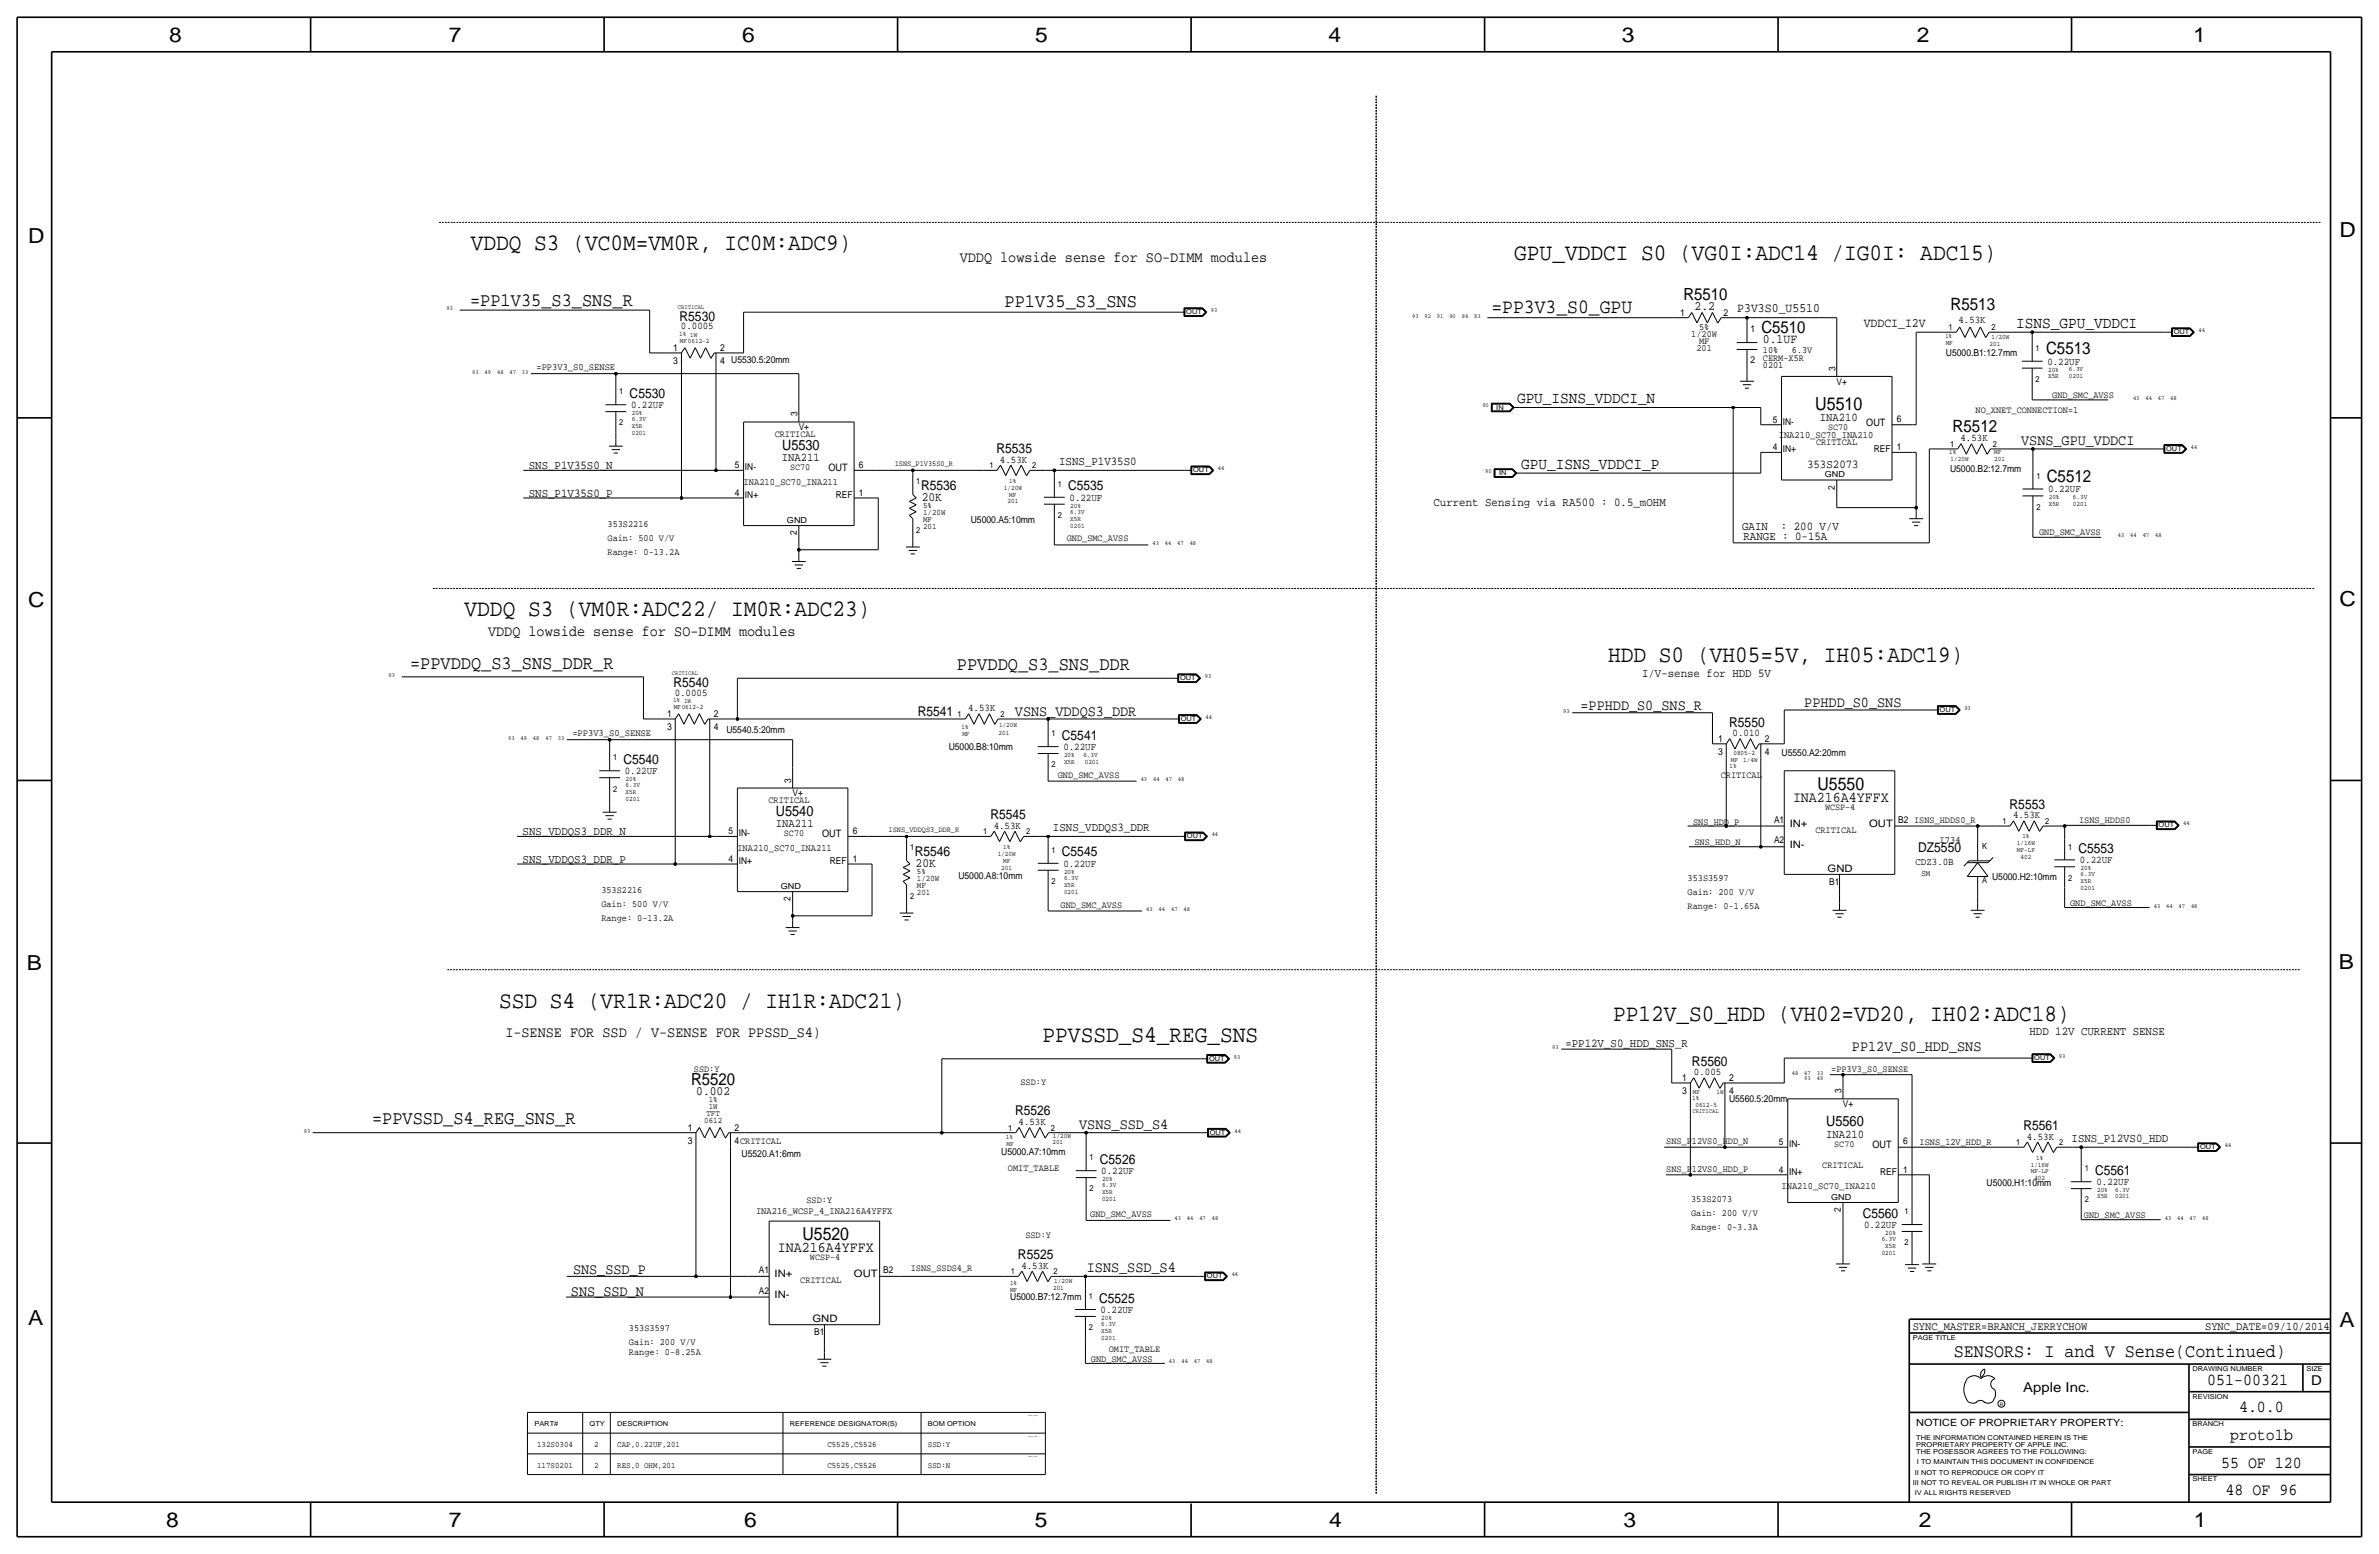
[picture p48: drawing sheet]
<svg xmlns="http://www.w3.org/2000/svg" width="875mm" height="572mm" viewBox="0 0 875 572" stroke-linecap="round" stroke-linejoin="round" font-family="sans-serif">
<defs><g id="words">
<g font-size="8.7">
<text x="173.2" y="91.9">VDDQ S3 (VC0M=VM0R, IC0M:ADC9)</text>
<text x="557" y="95.5">GPU_VDDCI S0 (VG0I:ADC14 /IG0I: ADC15)</text>
<text x="170.9" y="226.6">VDDQ S3 (VM0R:ADC22/ IM0R:ADC23)</text>
<text x="591.5" y="243.3">HDD S0 (VH05=5V, IH05:ADC19)</text>
<text x="183.6" y="370.8">SSD S4 (VR1R:ADC20 / IH1R:ADC21)</text>
<text x="593.3" y="375.7">PP12V_S0_HDD (VH02=VD20, IH02:ADC18)</text>
<text x="383.5" y="383">PPVSSD_S4_REG_SNS</text>
</g>
<g font-size="7.6">
<text x="62.2" y="15.5">8</text>
<text x="165" y="15.5">7</text>
<text x="273" y="15.5">6</text>
<text x="380.7" y="15.5">5</text>
<text x="488.6" y="15.5">4</text>
<text x="596.6" y="15.5">3</text>
<text x="705.1" y="15.5">2</text>
<text x="806.7" y="15.5">1</text>
<text x="10.4" y="89.4">D</text>
<text x="860.5" y="87.1">D</text>
<text x="10.4" y="223.3">C</text>
<text x="860.5" y="222.8">C</text>
<text x="9.8" y="356.6">B</text>
<text x="860.2" y="356.4">B</text>
<text x="10.4" y="487.4">A</text>
<text x="860.5" y="488.2">A</text>
<text x="61.2" y="561.6">8</text>
<text x="165" y="561.6">7</text>
<text x="273.8" y="561.6">6</text>
<text x="380.7" y="561.6">5</text>
<text x="488.9" y="561.6">4</text>
<text x="597.1" y="561.6">3</text>
<text x="705.8" y="561.6">2</text>
<text x="806.9" y="561.6">1</text>
</g>
<text font-size="7.4" x="548.6" y="115.1">=PP3V3_S0_GPU</text>
<g font-size="7">
<text x="172.9" y="112.5">=PP1V35_S3_SNS_R</text>
<text x="369.5" y="112.8">PP1V35_S3_SNS</text>
<text x="150.8" y="246.1">=PPVDDQ_S3_SNS_DDR_R</text>
<text x="352" y="246.4">PPVDDQ_S3_SNS_DDR</text>
<text x="136.9" y="413.3">=PPVSSD_S4_REG_SNS_R</text>
</g>
<text font-size="6.9" x="718.7" y="499.1">SENSORS: I and V Sense(Continued)</text>
<text font-size="6.6" x="667.7" y="150.9">U5510</text>
<g font-size="6.5">
<text x="668.5" y="290.6">U5550</text>
<text x="295.1" y="456.2">U5520</text>
</g>
<g font-size="6.2">
<text x="619.2" y="110.5">R5510</text>
<text x="717.4" y="114">R5513</text>
<text x="647.9" y="122.4">C5510</text>
<text x="752.6" y="130.3">C5513</text>
<text x="718.2" y="158.8">R5512</text>
<text x="752.8" y="177.3">C5512</text>
<text x="254.2" y="399">R5520</text>
<text x="811.9" y="509.3">051-00321</text>
<text x="823.6" y="519.4">4.0.0</text>
<text x="820.3" y="529.6">proto1b</text>
<text x="817" y="539.7">55 OF 120</text>
<text x="818.6" y="549.9">48 OF 96</text>
</g>
<g font-size="5.9">
<text x="741.6" y="120.7">ISNS_GPU_VDDCI</text>
<text x="558" y="148.3">GPU_ISNS_VDDCI_N</text>
<text x="559.5" y="172.5">GPU_ISNS_VDDCI_P</text>
</g>
<g font-size="5.6">
<text x="353" y="96.3">VDDQ lowside sense for SO-DIMM modules</text>
<text x="743.4" y="163.6">VSNS_GPU_VDDCI</text>
<text x="179.5" y="233.9">VDDQ lowside sense for SO-DIMM modules</text>
<text x="373.3" y="263.1">VSNS_VDDQS3_DDR</text>
<text x="581.4" y="261.1">=PPHDD_S0_SNS_R</text>
<text x="663.7" y="259.8">PPHDD_S0_SNS</text>
<text x="185.9" y="381.3">I-SENSE FOR SSD / V-SENSE FOR PPSSD_S4)</text>
<text x="681.2" y="386.6">PP12V_S0_HDD_SNS</text>
<text x="397" y="415">VSNS_SSD_S4</text>
<text x="399.7" y="467.9">ISNS_SSD_S4</text>
<text x="210.8" y="468.4">SNS_SSD_P</text>
<text x="210" y="476.5">SNS_SSD_N</text>
</g>
<g font-size="5.5">
<text x="659.5" y="294.9">INA216A4YFFX</text>
<text x="286.1" y="460.5">INA216A4YFFX</text>
</g>
<g font-size="5.3">
<text x="287.7" y="165.4">U5530</text>
<text x="285.4" y="300">U5540</text>
<text x="671.7" y="414.3">U5560</text>
</g>
<g font-size="5">
<text x="250" y="118.1">R5530</text>
<text x="231.6" y="146.3">C5530</text>
<text x="366.6" y="166.6">R5535</text>
<text x="338.8" y="180.3">R5536</text>
<text x="392.9" y="180.3">C5535</text>
<text x="247.7" y="252.7">R5540</text>
<text x="337.6" y="263.4">R5541</text>
<text x="636.1" y="267.2">R5550</text>
<text x="390.6" y="272">C5541</text>
<text x="229.3" y="280.9">C5540</text>
<text x="739.2" y="297.4">R5553</text>
<text x="364.3" y="301.2">R5545</text>
<text x="336.5" y="315">R5546</text>
<text x="390.6" y="315">C5545</text>
<text x="705.6" y="313.4">DZ5550</text>
<text x="764.5" y="313.7">C5553</text>
<text x="622.3" y="391.9">R5560</text>
<text x="373.4" y="410.2">R5526</text>
<text x="744.3" y="415.5">R5561</text>
<text x="404.6" y="428">C5526</text>
<text x="770.6" y="432.1">C5561</text>
<text x="685.2" y="447.8">C5560</text>
<text x="374.4" y="463">R5525</text>
<text x="404.3" y="479">C5525</text>
<text x="850.1" y="509.3">D</text>
<text x="744.2" y="511.8">Apple Inc.</text>
</g>
<g font-size="4.7">
<text x="623.3" y="114">2.2</text>
<text x="639" y="114.8">P3V3S0_U5510</text>
<text x="685.5" y="120.4">VDDCI_I2V</text>
<text x="648.4" y="126.2">0.1UF</text>
<text x="339" y="184.2">20K</text>
<text x="336.8" y="318.8">20K</text>
<text x="256.1" y="402.6">0.002</text>
</g>
<g font-size="4.4">
<text x="669.4" y="154.9">INA210</text>
<text x="194.5" y="172.5">SNS_P1V35S0_N</text>
<text x="287.6" y="169.7">INA211</text>
<text x="389.6" y="170.9">ISNS_P1V35S0</text>
<text x="664.7" y="172.2">353S2073</text>
<text x="194.5" y="182.6">SNS_P1V35S0_P</text>
<text x="527.3" y="185.9">Current Sensing via RA500 : 0.5_mOHM</text>
<text x="640.8" y="194.8">GAIN</text>
<text x="655" y="194.8">: 200 V/V</text>
<text x="641.3" y="198.6">RANGE : 0-15A</text>
<text x="604" y="248.9">I/V-sense for HDD 5V</text>
<text x="285.3" y="304.3">INA211</text>
<text x="387.3" y="305.6">ISNS_VDDQS3_DDR</text>
<text x="192.2" y="307.1">SNS_VDDQS3_DDR_N</text>
<text x="192.2" y="317.2">SNS_VDDQS3_DDR_P</text>
<text x="746.5" y="380.7">HDD 12V CURRENT SENSE</text>
<text x="575.8" y="385.1">=PP12V_S0_HDD_SNS_R</text>
<text x="671.6" y="418.6">INA210</text>
<text x="761.9" y="420.1">ISNS_P12VS0_HDD</text>
</g>
<g font-size="4.3">
<text x="703.5" y="488.9">SYNC_MASTER=BRANCH_JERRYCHOW</text>
<text x="811.1" y="488.9">SYNC_DATE=09/10/2014</text>
</g>
<g font-size="3.8">
<text x="720.3" y="118.9">4.53K</text>
<text x="250.5" y="121.2">0.0005</text>
<text x="753.1" y="134.1">0.22UF</text>
<text x="232.1" y="150.1">0.22UF</text>
<text x="686.5" y="156.5">OUT</text>
<text x="721.1" y="162.3">4.53K</text>
<text x="304.7" y="173.3">OUT</text>
<text x="367.8" y="170.2">4.53K</text>
<text x="393.4" y="184.2">0.22UF</text>
<text x="753.3" y="181.1">0.22UF</text>
<text x="248.2" y="255.8">0.0005</text>
<text x="356.1" y="261.6">4.53K</text>
<text x="391.1" y="275.8">0.22UF</text>
<text x="637.3" y="270.5">0.010</text>
<text x="229.8" y="284.7">0.22UF</text>
<text x="365.5" y="304.8">4.53K</text>
<text x="658.3" y="304.1">IN+</text>
<text x="687.5" y="304.1">OUT</text>
<text x="740.4" y="301">4.53K</text>
<text x="302.4" y="307.9">OUT</text>
<text x="658.3" y="311.7">IN-</text>
<text x="765" y="317.5">0.22UF</text>
<text x="391.1" y="318.8">0.22UF</text>
<text x="672.2" y="320.6">GND</text>
<text x="704.5" y="318.2">CDZ3.0B</text>
<text x="623.1" y="395.5">0.005</text>
<text x="374.6" y="413.8">4.53K</text>
<text x="745.5" y="419.1">4.53K</text>
<text x="688.7" y="422.2">OUT</text>
<text x="405.1" y="431.8">0.22UF</text>
<text x="771.1" y="435.9">0.22UF</text>
<text x="685.6" y="451.6">0.22UF</text>
<text x="375.7" y="466.6">4.53K</text>
<text x="284.9" y="469.7">IN+</text>
<text x="314.1" y="469.7">OUT</text>
<text x="284.9" y="477.3">IN-</text>
<text x="404.8" y="482.9">0.22UF</text>
<text x="298.9" y="486.2">GND</text>
</g>
<text font-size="3.7" x="704.8" y="524.5">NOTICE OF PROPRIETARY PROPERTY:</text>
<g font-size="3.6">
<text x="197.3" y="136.1">=PP3V3_S0_SENSE</text>
<text x="654.3" y="161">INA210_SC70_INA210</text>
<text x="273.5" y="178.3">INA210_SC70_INA211</text>
<text x="210.5" y="270.8">=PP3V3_S0_SENSE</text>
<text x="713.4" y="309.9">I734</text>
<text x="271.2" y="312.9">INA210_SC70_INA211</text>
<text x="655.3" y="437.4">INA210_SC70_INA210</text>
<text x="278.1" y="446.5">INA216_WCSP_4_INA216A4YFFX</text>
</g>
<g font-size="3.5">
<text x="618" y="116.1">1</text>
<text x="633.9" y="116.1">2</text>
<text x="622.1" y="124">1/20W</text>
<text x="624.9" y="121.4">5%</text>
<text x="643.8" y="122.2">1</text>
<text x="247.6" y="129">1</text>
<text x="264.9" y="129">2</text>
<text x="624" y="129">201</text>
<text x="624.9" y="126.5">MF</text>
<text x="648.4" y="129.8">10%</text>
<text x="659.1" y="129.8">6.3V</text>
<text x="715.7" y="130.8">U5000.B1:12.7mm</text>
<text x="247.6" y="133.9">3</text>
<text x="264.9" y="133.9">4 U5530.5:20mm</text>
<text x="643.8" y="133.6">2</text>
<text x="648.4" y="135.4">0201</text>
<text x="648.4" y="132.6">CERM-X5R</text>
<text x="675.1" y="136.4" transform="rotate(-90 675.1 136.4)">3</text>
<text x="675.5" y="141.5">V+</text>
<text x="754.8" y="146.3">GND_SMC_AVSS</text>
<text x="293.3" y="153.2" transform="rotate(-90 293.3 153.2)">3</text>
<text x="652" y="155.4">5</text>
<text x="697.7" y="155.2">6</text>
<text x="726.6" y="151.9">NO_XNET_CONNECTION=1</text>
<text x="284.9" y="160.5">CRITICAL</text>
<text x="293.8" y="158.2">V+</text>
<text x="655.8" y="156.2">IN-</text>
<text x="672.4" y="158.2">SC70</text>
<text x="652" y="165.6">4</text>
<text x="655.8" y="166.4">IN+</text>
<text x="668" y="163.8">CRITICAL</text>
<text x="689.2" y="166.4">REF</text>
<text x="697.7" y="165.6">1</text>
<text x="270.3" y="172.2">5</text>
<text x="274" y="173">IN-</text>
<text x="290.6" y="172.7">SC70</text>
<text x="315.9" y="172">6</text>
<text x="717.2" y="173.5">U5000.B2:12.7mm</text>
<text x="270.3" y="182.4">4</text>
<text x="274" y="183.1">IN+</text>
<text x="307.5" y="183.1">REF</text>
<text x="315.9" y="182.4">1</text>
<text x="674.8" y="180" transform="rotate(-90 674.8 180)">2</text>
<text x="223.5" y="193.8">353S2216</text>
<text x="293.1" y="196.8" transform="rotate(-90 293.1 196.8)">2</text>
<text x="357.1" y="192.3">U5000.A5:10mm</text>
<text x="750" y="196.9">GND_SMC_AVSS</text>
<text x="223.5" y="198.9">Gain: 500 V/V</text>
<text x="223.5" y="204">Range: 0-13.2A</text>
<text x="392.4" y="199.1">GND_SMC_AVSS</text>
<text x="245.3" y="263.7">1</text>
<text x="262.6" y="263.7">2</text>
<text x="245.3" y="268.5">3</text>
<text x="262.6" y="268.5">4</text>
<text x="267.2" y="269.7">U5540.5:20mm</text>
<text x="348.9" y="275.8">U5000.B8:10mm</text>
<text x="631.9" y="272.8">1</text>
<text x="649.2" y="272.8">2</text>
<text x="631.9" y="277.6">3</text>
<text x="649.2" y="277.6">4</text>
<text x="655.3" y="277.9">U5550.A2:20mm</text>
<text x="291" y="287.8" transform="rotate(-90 291 287.8)">3</text>
<text x="389.1" y="286.3">GND_SMC_AVSS</text>
<text x="632.9" y="286">CRITICAL</text>
<text x="291.5" y="292.9">V+</text>
<text x="282.7" y="295.1">CRITICAL</text>
<text x="671.3" y="297.9">WCSP-4</text>
<text x="622.8" y="303.3">SNS_HDD_P</text>
<text x="652.5" y="302.5">A1</text>
<text x="698.2" y="302.5">B2 ISNS_HDDS0_R</text>
<text x="764.7" y="302.5">ISNS_HDDS0</text>
<text x="268" y="306.8">5</text>
<text x="271.7" y="307.6">IN-</text>
<text x="288.3" y="307.3">SC70</text>
<text x="313.6" y="306.6">6</text>
<text x="623.3" y="310.9">SNS_HDD_N</text>
<text x="652.5" y="310.1">A2</text>
<text x="667.7" y="306.3">CRITICAL</text>
<text x="268" y="317">4</text>
<text x="271.7" y="317.8">IN+</text>
<text x="305.2" y="317.8">REF</text>
<text x="313.6" y="317">1</text>
<text x="352.5" y="323.3">U5000.A8:10mm</text>
<text x="732.7" y="323.6">U5000.H2:10mm</text>
<text x="221.2" y="328.4">353S2216</text>
<text x="620.7" y="329.2">Gain: 200 V/V</text>
<text x="620.7" y="324.1">353S3597</text>
<text x="672.8" y="325.4">B1</text>
<text x="221.2" y="333.5">Gain: 500 V/V</text>
<text x="290.8" y="331.4" transform="rotate(-90 290.8 331.4)">2</text>
<text x="390.1" y="333.8">GND_SMC_AVSS</text>
<text x="620.7" y="334.3">Range: 0-1.65A</text>
<text x="761.4" y="333.2">GND_SMC_AVSS</text>
<text x="221.2" y="338.6">Range: 0-13.2A</text>
<text x="255.2" y="394.2">SSD:Y</text>
<text x="673.6" y="394.2">=PP3V3_S0_SENSE</text>
<text x="375.4" y="399">SSD:Y</text>
<text x="618.7" y="397.5">1</text>
<text x="636" y="397.5">2</text>
<text x="618.7" y="402.3">3</text>
<text x="636" y="402.3">4</text>
<text x="636" y="405.1">U5560.5:20mm</text>
<text x="677.4" y="402.1" transform="rotate(-90 677.4 402.1)">3</text>
<text x="677.8" y="407.2">V+</text>
<text x="253" y="415.8">1</text>
<text x="270.2" y="415.8">2</text>
<text x="253" y="420.6">3</text>
<text x="270.2" y="420.6">4CRITICAL</text>
<text x="272.7" y="425.5">U5520.A1:6mm</text>
<text x="368.2" y="424.9">U5000.A7:10mm</text>
<text x="612.9" y="420.9">SNS_P12VS0_HDD_N</text>
<text x="654.3" y="421.1">5</text>
<text x="658.1" y="421.9">IN-</text>
<text x="674.7" y="421.6">SC70</text>
<text x="700" y="420.9">6</text>
<text x="706.1" y="421.1">ISNS_12V_HDD_R</text>
<text x="370.7" y="430.8">OMIT_TABLE</text>
<text x="612.9" y="431">SNS_P12VS0_HDD_P</text>
<text x="654.3" y="431.3">4</text>
<text x="670.3" y="429.5">CRITICAL</text>
<text x="700" y="431.3">1</text>
<text x="658.1" y="432.1">IN+</text>
<text x="691.5" y="432.1">REF</text>
<text x="730.7" y="436.1">U5000.H1:10mm</text>
<text x="296.6" y="442.5">SSD:Y</text>
<text x="622" y="442.2">353S2073</text>
<text x="401" y="447.5">GND_SMC_AVSS</text>
<text x="622" y="447.3">Gain: 200 V/V</text>
<text x="677.1" y="445.7" transform="rotate(-90 677.1 445.7)">2</text>
<text x="766.5" y="447.8">GND_SMC_AVSS</text>
<text x="377.1" y="455.4">SSD:Y</text>
<text x="622" y="452.4">Range: 0-3.3A</text>
<text x="297.9" y="463.6">WCSP-4</text>
<text x="335" y="467.4">ISNS_SSDS4_R</text>
<text x="279.1" y="468.1">A1</text>
<text x="294.3" y="471.9">CRITICAL</text>
<text x="324.8" y="468.1">B2</text>
<text x="279.1" y="475.7">A2</text>
<text x="371.6" y="478">U5000.B7:12.7mm</text>
<text x="231.3" y="489.5">353S3597</text>
<text x="299.5" y="491">B1</text>
<text x="231.3" y="494.5">Gain: 200 V/V</text>
<text x="407.8" y="497.1">OMIT_TABLE</text>
<text x="231.3" y="498.3">Range: 0-8.25A</text>
<text x="401.3" y="500.9">GND_SMC_AVSS</text>
</g>
<g font-size="3.1">
<text x="716.7" y="121.4">1</text>
<text x="732.5" y="121.4">2</text>
<text x="748.7" y="129">1</text>
<text x="748.7" y="140.5">2</text>
<text x="227.8" y="145">1</text>
<text x="227.8" y="156.5">2</text>
<text x="717.2" y="164.3">1</text>
<text x="733" y="164.3">2</text>
<text x="363.9" y="172.2">1</text>
<text x="379.7" y="172.2">2</text>
<text x="337" y="178.1">1</text>
<text x="389.1" y="179.1">1</text>
<text x="749" y="176">1</text>
<text x="339.5" y="189.5">1/20W</text>
<text x="339.5" y="186.9">5%</text>
<text x="389.1" y="190.5">2</text>
<text x="749" y="187.5">2</text>
<text x="337" y="195.8">2</text>
<text x="339.5" y="194.6">201</text>
<text x="339.5" y="192">MF</text>
<text x="352.2" y="263.7">1</text>
<text x="368" y="263.7">2</text>
<text x="386.8" y="270.8">1</text>
<text x="225.5" y="279.7">1</text>
<text x="386.8" y="282.2">2</text>
<text x="225.5" y="291.1">2</text>
<text x="736.5" y="303">1</text>
<text x="752.3" y="303">2</text>
<text x="361.6" y="306.8">1</text>
<text x="377.4" y="306.8">2</text>
<text x="334.7" y="312.7">1</text>
<text x="386.8" y="313.7">1</text>
<text x="729" y="312.2">K</text>
<text x="760.7" y="312.4">1</text>
<text x="337.3" y="321.6">5%</text>
<text x="706.7" y="322.3">SM</text>
<text x="760.7" y="323.9">2</text>
<text x="337.3" y="326.6">MF</text>
<text x="337.3" y="324.1">1/20W</text>
<text x="337.3" y="329.2">201</text>
<text x="386.8" y="325.1">2</text>
<text x="729" y="324.9">A</text>
<text x="334.7" y="330.5">2</text>
<text x="260.7" y="407.9">1W</text>
<text x="260.7" y="405.4">1%</text>
<text x="259" y="413">0612</text>
<text x="259.9" y="410.5">TFT</text>
<text x="370.8" y="415.8">1</text>
<text x="386.5" y="415.8">2</text>
<text x="741.6" y="421.1">1</text>
<text x="757.4" y="421.1">2</text>
<text x="400.8" y="426.7">1</text>
<text x="766.8" y="430.8">1</text>
<text x="400.8" y="438.1">2</text>
<text x="766.8" y="442.2">2</text>
<text x="700.5" y="446.5">1</text>
<text x="700.5" y="458">2</text>
<text x="371.8" y="468.6">1</text>
<text x="387.6" y="468.6">2</text>
<text x="400.5" y="477.8">1</text>
<text x="400.5" y="489.2">2</text>
<text x="197.6" y="532.1">132S0304</text>
<text x="218.6" y="532.1">2</text>
<text x="227" y="532.1">CAP,0.22UF,201</text>
<text x="304.3" y="532.1">C5525,C5526</text>
<text x="341.3" y="532.1">SSD:Y</text>
<text x="197.6" y="539.8">117S0201</text>
<text x="218.6" y="539.8">2</text>
<text x="227" y="539.8">RES,0 OHM,201</text>
<text x="304.3" y="539.8">C5525,C5526</text>
<text x="341.3" y="539.8">SSD:N</text>
</g>
<g font-size="3">
<text x="671.2" y="175.6">GND</text>
<text x="289.5" y="192.3">GND</text>
<text x="287.2" y="326.9">GND</text>
<text x="673.5" y="441.2">GND</text>
</g>
<g font-size="2.9">
<text x="329.1" y="171.2">ISNS_P1V35S0_R</text>
<text x="326.8" y="305.8">ISNS_VDDQS3_DDR_R</text>
</g>
<g font-size="2.5">
<text x="436.3" y="115.6">OUT</text>
<text x="249.8" y="123.7">1% 1W</text>
<text x="715.4" y="124.5">1%</text>
<text x="732.5" y="124.7">1/20W</text>
<text x="799.5" y="122.9">OUT</text>
<text x="250.1" y="126.2">MF0612-2</text>
<text x="715.7" y="127">MF</text>
<text x="731.8" y="127.3">201</text>
<text x="753.3" y="136.7">20%</text>
<text x="760.9" y="136.4">6.3V</text>
<text x="753.3" y="138.9">X5R</text>
<text x="760.9" y="138.9">0201</text>
<text x="232.4" y="152.7">20%</text>
<text x="232.4" y="154.9">6.3V</text>
<text x="550.4" y="150.6">IN</text>
<text x="232.4" y="160">0201</text>
<text x="232.4" y="157.5">X5R</text>
<text x="716.9" y="167.1">1%</text>
<text x="733.4" y="167.1">MF</text>
<text x="796.7" y="165.9">OUT</text>
<text x="438.9" y="173.7">OUT</text>
<text x="717.5" y="169.7">1/20W</text>
<text x="733.5" y="169.7">201</text>
<text x="371.2" y="177.5">1%</text>
<text x="551.4" y="174.8">IN</text>
<text x="369.2" y="180.1">1/20W</text>
<text x="370.6" y="185.2">201</text>
<text x="371.2" y="182.6">MF</text>
<text x="753.6" y="185.9">X5R</text>
<text x="753.6" y="183.6">20%</text>
<text x="762.5" y="185.9">0201</text>
<text x="762.5" y="183.4">6.3V</text>
<text x="393.6" y="186.7">20%</text>
<text x="393.6" y="189">6.3V</text>
<text x="393.6" y="191.5">X5R</text>
<text x="393.6" y="194.1">0201</text>
<text x="434" y="250.2">OUT</text>
<text x="247.5" y="258.3">1% 1W</text>
<text x="247.8" y="260.9">MF0612-2</text>
<text x="713.4" y="261.9">OUT</text>
<text x="353.7" y="268.2">1%</text>
<text x="367.5" y="267.5">1/20W</text>
<text x="434.3" y="265.2">OUT</text>
<text x="354" y="270.5">MF</text>
<text x="367.3" y="270.3">201</text>
<text x="391.4" y="280.9">X5R</text>
<text x="391.4" y="278.4">20%</text>
<text x="398.5" y="278.4">6.3V</text>
<text x="399" y="280.9">0201</text>
<text x="636.7" y="280.4">MF</text>
<text x="637.6" y="277.6">0805-2</text>
<text x="641.2" y="280.4">1/4W</text>
<text x="230.1" y="287.3">20%</text>
<text x="636.2" y="282.4">1%</text>
<text x="230.1" y="292.1">X5R</text>
<text x="230.1" y="289.6">6.3V</text>
<text x="230.1" y="294.6">0201</text>
<text x="794" y="304.3">OUT</text>
<text x="436.6" y="308.4">OUT</text>
<text x="741.9" y="310.9">1/16W</text>
<text x="743.9" y="308.4">1%</text>
<text x="367" y="314.7">1/20W</text>
<text x="369" y="317.2">MF</text>
<text x="369" y="312.2">1%</text>
<text x="741.9" y="313.4">MF-LF</text>
<text x="743.2" y="316">402</text>
<text x="368.3" y="319.8">201</text>
<text x="391.4" y="323.6">6.3V</text>
<text x="391.4" y="321.3">20%</text>
<text x="765.3" y="322.3">6.3V</text>
<text x="765.3" y="320">20%</text>
<text x="391.4" y="326.1">X5R</text>
<text x="391.4" y="328.7">0201</text>
<text x="765.3" y="324.9">X5R</text>
<text x="765.3" y="327.4">0201</text>
<text x="748.2" y="389.9">OUT</text>
<text x="444.7" y="390.1">OUT</text>
<text x="622.4" y="404.6">1%</text>
<text x="622.7" y="402.3">MF</text>
<text x="623.6" y="407.2">0612-5</text>
<text x="631.3" y="402.3">1W</text>
<text x="370" y="418.8">1%</text>
<text x="387.3" y="418.6">1/20W</text>
<text x="445" y="417.3">OUT</text>
<text x="370.2" y="421.4">MF</text>
<text x="387.1" y="420.6">201</text>
<text x="809.2" y="422.7">OUT</text>
<text x="746.9" y="429">1/16W</text>
<text x="746.9" y="431.5">MF-LF</text>
<text x="748.9" y="426.5">1%</text>
<text x="405.3" y="436.6">6.3V</text>
<text x="405.3" y="434.3">20%</text>
<text x="748.3" y="434.1">402</text>
<text x="405.3" y="441.7">0201</text>
<text x="405.3" y="439.2">X5R</text>
<text x="771.3" y="438.4">20%</text>
<text x="771.3" y="440.4">X5R</text>
<text x="778" y="440.4">0201</text>
<text x="778" y="438.4">6.3V</text>
<text x="693.5" y="454.2">20%</text>
<text x="692.1" y="461.5">0201</text>
<text x="692.1" y="456.4">6.3V</text>
<text x="693.5" y="459">X5R</text>
<text x="371.5" y="472.4">1%</text>
<text x="387.8" y="471.9">1/20W</text>
<text x="443.9" y="470.2">OUT</text>
<text x="371.5" y="475">MF</text>
<text x="387.3" y="474.5">201</text>
<text x="405.1" y="485.4">20%</text>
<text x="405.1" y="487.7">6.3V</text>
<text x="405.1" y="490.2">X5R</text>
<text x="405.1" y="492.8">0201</text>
<text x="703.5" y="492.8">PAGE TITLE</text>
<text x="806.4" y="504.2">DRAWING NUMBER</text>
<text x="848.3" y="504.2">SIZE</text>
<text x="806.4" y="514.4">REVISION</text>
<text x="196.5" y="524.5">PART#</text>
<text x="216.9" y="524.5">QTY</text>
<text x="227" y="524.5">DESCRIPTION</text>
<text x="290.5" y="524.5">REFERENCE DESIGNATOR(S)</text>
<text x="341.3" y="524.5">BOM OPTION</text>
<text x="806.4" y="524.5">BRANCH</text>
<text x="704.8" y="532.1">PROPRIETARY PROPERTY OF APPLE INC.</text>
<text x="704.8" y="529.6">THE INFORMATION CONTAINED HEREIN IS THE</text>
<text x="704.8" y="534.7">THE POSESSOR AGREES TO THE FOLLOWING:</text>
<text x="705.1" y="538.5">I TO MAINTAIN THIS DOCUMENT IN CONFIDENCE</text>
<text x="806.4" y="534.7">PAGE</text>
<text x="704.3" y="542.3">II NOT TO REPRODUCE OR COPY IT</text>
<text x="806.4" y="544.8">SHEET</text>
<text x="703.5" y="546.1">III NOT TO REVEAL OR PUBLISH IT IN WHOLE OR PART</text>
<text x="704.3" y="549.9">IV ALL RIGHTS RESERVED</text>
</g>
<g font-size="2.3">
<text x="249.4" y="113.8">CRITICAL</text>
<text x="164.3" y="114">93</text>
<text x="445.4" y="114.8">93</text>
<text x="519.4" y="116.8">93</text>
<text x="524" y="116.8">92</text>
<text x="528.5" y="116.8">91</text>
<text x="533.1" y="116.8">90</text>
<text x="537.7" y="116.8">84</text>
<text x="542.2" y="116.8">83</text>
<text x="808.6" y="122.2">44</text>
<text x="173.7" y="137.4">93</text>
<text x="178.3" y="137.4">49</text>
<text x="182.8" y="137.4">48</text>
<text x="187.4" y="137.4">47</text>
<text x="192" y="137.4">33</text>
<text x="545.2" y="149.9">90</text>
<text x="784.6" y="147.1">43</text>
<text x="789.1" y="147.1">44</text>
<text x="793.7" y="147.1">47</text>
<text x="798.3" y="147.1">48</text>
<text x="805.8" y="165.1">44</text>
<text x="448" y="173">44</text>
<text x="546.3" y="174">90</text>
<text x="779" y="197.6">43</text>
<text x="783.5" y="197.6">44</text>
<text x="788.1" y="197.6">47</text>
<text x="792.7" y="197.6">48</text>
<text x="423.9" y="200.4">43</text>
<text x="428.4" y="200.4">44</text>
<text x="433" y="200.4">47</text>
<text x="437.6" y="200.4">48</text>
<text x="143" y="248.9">93</text>
<text x="247.1" y="248.4">CRITICAL</text>
<text x="443.1" y="249.4">93</text>
<text x="575" y="262.1">93</text>
<text x="722.5" y="261.1">93</text>
<text x="443.4" y="264.4">44</text>
<text x="186.9" y="272">93</text>
<text x="191.5" y="272">49</text>
<text x="196" y="272">48</text>
<text x="200.6" y="272">47</text>
<text x="205.2" y="272">33</text>
<text x="419.6" y="287.3">43</text>
<text x="424.1" y="287.3">44</text>
<text x="428.7" y="287.3">47</text>
<text x="433.3" y="287.3">48</text>
<text x="803" y="303.5">44</text>
<text x="445.7" y="307.6">44</text>
<text x="421.6" y="335">43</text>
<text x="426.2" y="335">44</text>
<text x="430.7" y="335">47</text>
<text x="435.3" y="335">48</text>
<text x="792.2" y="333.8">43</text>
<text x="796.7" y="333.8">44</text>
<text x="801.3" y="333.8">47</text>
<text x="805.9" y="333.8">48</text>
<text x="453.8" y="389.4">93</text>
<text x="570.9" y="385.8">93</text>
<text x="757.3" y="389.1">93</text>
<text x="659.1" y="395.2">48</text>
<text x="663.6" y="395.2">47</text>
<text x="668.2" y="395.2">33</text>
<text x="663.6" y="397.1">93</text>
<text x="668.2" y="397.1">49</text>
<text x="622.5" y="409.4">CRITICAL</text>
<text x="111.7" y="416.6">93</text>
<text x="454.1" y="416.6">44</text>
<text x="818.3" y="421.9">44</text>
<text x="432" y="448.8">43</text>
<text x="436.6" y="448.8">44</text>
<text x="441.1" y="448.8">47</text>
<text x="445.7" y="448.8">48</text>
<text x="796.2" y="448.6">43</text>
<text x="800.8" y="448.6">44</text>
<text x="805.4" y="448.6">47</text>
<text x="810" y="448.6">48</text>
<text x="453" y="469.4">44</text>
<text x="430" y="501.4">43</text>
<text x="434.5" y="501.4">44</text>
<text x="439.1" y="501.4">47</text>
<text x="443.7" y="501.4">48</text>
</g>
<text font-size="1.8" x="735.5" y="516.9">R</text>
<g font-size=".4">
<text x="378.2" y="520.7">TABLE_5_HEAD</text>
<text x="378.2" y="528.3">TABLE_5_ITEM</text>
<text x="378.2" y="535.9">TABLE_5_ITEM</text>
</g>
</g></defs>
<g fill="none" stroke="#000" stroke-width=".37">
<path d="M169.1 114h69.9zM239 114v15.8zM273.5 114.8v15zM273.5 114.8h159.8zM433.3 114.8h2.5zM435.5 116.4h6.8zM435.5 113.2v3.2zM435.5 113.2h6.8zM435.6 113.3h6.7zM435.6 113.3v3zM435.6 116.3h6.7zM435.7 113.4v2.8z"/>
<path d="M435.7 116.2h6.5zM435.7 113.4h6.5zM435.8 113.5h6.4zM435.8 113.5v2.6zM435.8 116.1h6.4zM442.2 113.5l1.2 1.3zM442.2 116.1l1.2-1.3zM442.2 113.4l1.4 1.4zM442.2 116.2l1.4-1.4zM442.3 116.3l1.4-1.5zM442.3 113.3l1.4 1.5zM442.3 113.2l1.6 1.6z"/>
<path d="M442.3 116.4l1.6-1.6zM547.1 116.8h68.8zM615.9 116.8h5.1zM622.2 114.9l2 3.9zM622.2 114.9l-1.2 1.9zM626.1 114.9l-1.9 3.9zM626.1 114.9l1.9 3.9zM629.9 114.9l-1.9 3.9zM629.9 114.9l1.9 3.9zM633.1 116.8h5.7zM633.1 116.8l-1.3 2.1zM638.8 116.8h3.8z"/>
<path d="M642.6 116.8h33zM642.6 116.8v1.6zM642.6 118.4v7.6zM675.6 116.8v14zM195.3 137.4h31.2zM226.5 137.4h67.3zM226.5 137.4v3.8zM239 129.8h6.6zM245.6 129.8h5zM250.6 134.9v48.2zM250.6 129.8v5.1zM251.9 127.9l-1.3 1.9z"/>
<path d="M251.9 127.9l1.9 3.8zM255.7 127.9l-1.9 3.8zM255.7 127.9l2 3.8zM259.5 127.9l-1.8 3.8zM259.5 127.9l2 3.8zM262.7 129.8h5.7zM262.7 129.8l-1.2 2zM263.3 134.9v38.1zM263.3 129.8v5.1zM268.4 129.8h5.1zM293.8 137.4v10.2zM638.8 128.5h7.6z"/>
<path d="M638.8 126h7.6zM642.6 136.1v1.6zM642.6 128.5v7.6zM642.6 137.7v2.5zM655.3 138.4h40.6zM655.3 138.4v38.1zM675.6 130.8v7.6zM695.9 138.4v38.1zM704.8 122.2h9.7zM704.8 122.2v34zM714.5 122.2h5zM720.8 120.2l1.9 3.9z"/>
<path d="M720.8 120.2l-1.3 2zM724.6 120.2l-1.9 3.9zM724.6 120.2l1.9 3.9zM728.4 120.2l2 3.9zM728.4 120.2l-1.9 3.9zM731.6 122.2h5.7zM731.6 122.2l-1.2 2zM737.3 122.2h10.2zM743.7 135.4h7.6zM743.7 132.8h7.6zM747.5 122.2v3zM747.5 122.2h49z"/>
<path d="M747.5 125.2v7.6zM747.5 135.4v7.6zM796.5 122.2h2.5zM798.7 120.6h6.8zM798.7 123.7h6.8zM798.7 120.6v3.1zM798.8 120.7v2.9zM798.8 123.6h6.7zM798.8 120.7h6.7zM798.9 120.8v2.7zM798.9 123.5h6.5zM798.9 120.8h6.5z"/>
<path d="M799 120.9h6.4zM799 120.9v2.5zM799 123.4h6.4zM805.4 120.9l1.3 1.3zM805.4 123.4l1.3-1.2zM805.4 120.8l1.4 1.4zM805.5 123.6l1.5-1.4zM805.5 120.7l1.5 1.5zM805.5 123.7l1.6-1.5zM805.5 120.6l1.6 1.6zM806.8 122.2l-1.4 1.3zM222.7 151.4h7.6z"/>
<path d="M222.7 148.8h7.6zM226.5 159v2.5zM226.5 141.2v7.6zM226.5 151.4v7.6zM273.5 155.2h40.6zM273.5 155.2v38.1zM293.8 147.6v7.6zM314.1 155.2v38.1zM548.5 148.3v3.1zM548.5 151.4h6.8zM548.5 148.3h6.8zM548.6 148.4v2.9z"/>
<path d="M548.6 151.3h6.7zM548.6 148.4h6.7zM548.7 148.5v2.7zM548.7 151.2h6.5zM548.7 148.5h6.5zM548.8 148.6h6.4zM548.8 148.6v2.5zM548.8 151.1h6.4zM555.2 148.6l1.3 1.3zM555.2 151.1l1.3-1.2zM555.2 148.5l1.4 1.4zM555.3 151.3l1.5-1.4z"/>
<path d="M555.3 148.4l1.5 1.5zM555.3 148.3l1.6 1.6zM556.5 149.9h2.5zM556.6 149.9l-1.4 1.3zM556.9 149.9l-1.6 1.5zM559 149.9h78.5zM637.5 149.9h10.1zM637.5 149.9v49.7zM640 140.2h5.1zM641 141.5h3.1zM641.8 142.7h1.5zM647.6 149.9v6.3z"/>
<path d="M647.6 156.2h7.7zM695.9 156.2h7.6zM703.5 156.2h1.3zM747.5 147.1h27.9zM747.5 143v4.1zM192.5 173h70.8zM224 164.1h5.1zM225 165.4h3zM225.8 166.6h1.5zM226.5 161.5v2.6zM263.3 173h2.6zM265.9 173h7.6z"/>
<path d="M314.1 173h7.7zM321.8 173h13.9zM335.7 173v1.2zM335.7 173h25.9zM335.7 174.2v7.7zM361.6 173h5.1zM368 171l1.9 3.9zM368 171l-1.3 2zM371.8 171l-1.9 3.9zM371.8 171l1.9 3.9zM375.6 171l-1.9 3.9zM375.6 171l1.9 3.9z"/>
<path d="M378.8 173h5.7zM378.8 173l-1.3 2zM384.5 173h3.3zM387.8 173h48zM387.8 173v2.3zM387.8 175.3v7.6zM435.8 173h2.6zM438 174.5h6.9zM438 171.4v3.1zM438 171.4h6.9zM438.1 171.5v2.9zM438.1 174.4h6.7z"/>
<path d="M438.2 171.5h6.6zM438.3 171.6v2.7zM438.3 174.3h6.5zM438.3 171.6h6.5zM438.4 171.7h6.3zM438.4 171.7v2.5zM438.4 174.2h6.3zM444.7 171.7l1.3 1.3zM444.7 174.2l1.3-1.2zM444.8 174.3l1.3-1.3zM444.8 171.6l1.3 1.4zM444.8 174.4l1.5-1.4z"/>
<path d="M444.8 171.5l1.5 1.5zM444.9 171.4l1.5 1.6zM444.9 174.5l1.5-1.5zM549.6 172.4v3.2zM549.6 175.6h6.8zM549.6 172.4h6.8zM549.7 172.5v3zM549.7 175.5h6.6zM549.7 172.5h6.6zM549.8 172.6v2.8zM549.8 175.4h6.5zM549.8 172.6h6.5z"/>
<path d="M549.9 172.7h6.3zM549.9 172.7v2.6zM549.9 175.3h6.3zM556.2 172.7l1.3 1.3zM556.2 175.3l1.3-1.3zM556.3 172.6l1.3 1.4zM556.3 175.4l1.3-1.4zM556.3 175.5l1.5-1.5zM556.3 172.5l1.5 1.5zM556.4 172.4l1.5 1.6zM557.5 174h2.5zM557.9 174l-1.5 1.6z"/>
<path d="M560 174h87.6zM647.6 166.4v7.6zM647.6 166.4h7.7zM655.3 176.5h40.6zM675.6 176.5v7.7zM695.9 166.4h7.6zM703.5 166.4h1.3zM704.8 166.4v20.3zM709.6 165.1h5.4zM709.6 165.1v34.5zM715 165.1h5zM721.3 163.2l1.9 3.8z"/>
<path d="M721.3 163.2l-1.3 1.9zM725.1 163.2l-1.9 3.8zM725.1 163.2l1.9 3.8zM728.9 163.2l-1.9 3.8zM728.9 163.2l2 3.8zM732.1 165.1h5.7zM732.1 165.1l-1.2 2zM737.8 165.1h9.9zM743.9 179.8h7.6zM747.7 165.1v7.1zM747.7 172.2v7.6zM747.7 165.1h46z"/>
<path d="M793.7 165.1h2.5zM795.9 166.7h6.8zM795.9 163.5v3.2zM795.9 163.5h6.8zM796 163.6v3zM796 166.6h6.7zM796 163.6h6.7zM796.1 163.7h6.5zM796.1 163.7v2.8zM796.1 166.5h6.5zM796.2 163.8h6.4zM796.2 163.8v2.6z"/>
<path d="M796.2 166.4h6.4zM802.6 166.4l1.3-1.3zM802.6 163.8l1.3 1.3zM802.6 163.7l1.4 1.4zM802.6 166.5l1.4-1.4zM802.7 166.6l1.5-1.5zM802.7 163.6l1.5 1.5zM802.7 163.5l1.6 1.6zM802.7 166.7l1.6-1.6zM192.5 183.1h58.1zM250.6 183.1h15.3zM265.9 183.1h7.6z"/>
<path d="M273.5 193.3h40.6zM293.8 193.3v7.6zM314.1 183.1h7.7zM321.8 183.1h1.2zM323 183.1v19.1zM334.5 189.5l1.2 1.3zM334.5 186.9l2.5 1.3zM334.5 184.4l2.5 1.3zM334.5 184.4l2.5-1.3zM334.5 189.5l2.5-1.3zM334.5 186.9l2.5-1.2zM335.7 197.1v1.5z"/>
<path d="M335.7 198.6v2.6zM335.7 190.8v6.3zM335.7 181.9l1.3 1.2zM384 185.4h7.6zM384 182.9h7.6zM387.8 193v7.4zM387.8 185.4v7.6zM637.5 199.6h72.1zM675.6 186.7h29.2zM675.6 184.1v2.6zM702.3 190.8h5zM703.3 192h3z"/>
<path d="M704 193.3h1.6zM704.8 186.7v1.5zM704.8 188.2v2.6zM743.9 182.4h7.6zM747.7 197.6h25.2zM747.7 190v7.6zM747.7 182.4v7.6zM291.3 206.5h5.1zM292.3 207.8h3.1zM293.1 209h1.5zM293.8 202.2h29.2zM293.8 200.9v1.3z"/>
<path d="M293.8 202.2v1.8zM293.8 204v2.5zM333.2 201.2h5.1zM334.2 202.4h3.1zM335 203.7h1.5zM387.8 200.4h34.6zM147.8 248.9h88.9zM236.7 248.9v15.5zM271.2 249.4v15zM271.2 249.4h159.8zM431 249.4h2.5zM433.2 251h6.8z"/>
<path d="M433.2 247.9v3.1zM433.2 247.9h6.8zM433.3 248v2.9zM433.3 250.9h6.7zM433.3 248h6.7zM433.4 248.1v2.7zM433.4 250.8h6.5zM433.4 248.1h6.5zM433.5 248.2h6.4zM433.5 248.2v2.5zM433.5 250.7h6.4zM439.9 248.2l1.2 1.2z"/>
<path d="M439.9 250.7l1.2-1.3zM439.9 248.1l1.4 1.3zM439.9 250.8l1.4-1.4zM440 250.9l1.5-1.5zM440 248l1.5 1.4zM440 247.9l1.6 1.5zM440 251l1.6-1.6zM712.6 259.5v3.2zM712.6 259.5h6.8zM712.7 259.6v3zM712.7 259.6h6.7zM712.8 259.7v2.8z"/>
<path d="M712.8 259.7h6.5zM712.9 259.8h6.4zM712.9 259.8v2.6zM719.3 259.8l1.2 1.3zM719.3 259.7l1.4 1.4zM719.4 259.6l1.5 1.5zM719.4 259.5l1.6 1.6zM208.5 272h15.7zM224.2 272h67.3zM224.2 272v3.8zM224.2 275.8v7.7zM236.7 264.4h6.6z"/>
<path d="M243.3 264.4h5.1zM248.4 269.5v48.3zM248.4 264.4v5.1zM249.6 262.5l-1.2 1.9zM249.6 262.5l2 3.8zM253.4 262.5l-1.8 3.8zM253.4 262.5l2 3.8zM257.3 262.5l-1.9 3.8zM257.3 262.5l1.9 3.8zM260.5 264.4l-1.3 2zM260.5 264.4h5.6zM261.1 269.5v38.1z"/>
<path d="M261.1 264.4v5.1zM266.1 264.4h5.1zM271.2 264.4h78.8zM291.5 272v10.2zM350 264.4h5zM356.3 262.5l1.9 3.8zM356.3 262.5l-1.3 1.9zM360.1 262.5l-1.9 3.8zM360.1 262.5l2 3.8zM363.9 262.5l-1.8 3.8zM363.9 262.5l2 3.8zM367.1 264.4h5.7z"/>
<path d="M367.1 264.4l-1.2 2zM372.8 264.4h12.7zM381.7 277.1h7.6zM381.7 274.6h7.6zM385.5 264.4h45.7zM385.5 264.4v2.6zM385.5 267v7.6zM385.5 277.1v7.6zM431.2 264.4h2.6zM433.5 266h6.8zM433.5 262.8v3.2zM433.5 262.8h6.8z"/>
<path d="M433.6 262.9v3zM433.6 265.9h6.6zM433.6 262.9h6.6zM433.7 263v2.8zM433.7 265.8h6.5zM433.7 263h6.5zM433.8 263.1h6.3zM433.8 263.1v2.6zM433.8 265.7h6.3zM440.1 263.1l1.3 1.3zM440.1 265.7l1.3-1.3zM440.2 263l1.4 1.4z"/>
<path d="M440.2 265.8l1.4-1.4zM440.2 262.9l1.5 1.5zM440.2 265.9l1.5-1.5zM440.3 262.8l1.6 1.6zM440.3 266l1.6-1.6zM578.3 262.1h51.6zM629.9 262.1v11.5zM629.9 273.6h5zM634.9 278.6v25.2zM634.9 273.6v5zM636.2 271.6l-1.3 2zM636.2 271.6l1.9 3.9z"/>
<path d="M640 271.6l-1.9 3.9zM640 271.6l2 3.9zM643.8 271.6l-1.8 3.9zM643.8 271.6l2 3.9zM647 273.6l-1.2 2zM647 273.6h5.7zM647.6 278.6v32.8zM647.6 273.6v5zM652.7 273.6h3.6zM656.3 261.1v12.5zM656.3 261.1h54.1zM710.4 261.1h2.5z"/>
<path d="M712.6 262.7h6.8zM712.7 262.6h6.7zM712.8 262.5h6.5zM712.9 262.4h6.4zM719.3 262.4l1.2-1.3zM719.3 262.5l1.4-1.4zM719.4 262.6l1.5-1.5zM721 261.1l-1.6 1.6zM220.4 283.5h7.6zM220.4 286h7.6zM221.7 298.7h5.1zM222.7 300h3.1z"/>
<path d="M224.2 293.6v2.6zM224.2 296.2v2.5zM224.2 286v7.6zM271.2 289.8v38.1zM271.2 289.8h40.7zM291.5 282.2v7.6zM311.9 289.8v38.1zM385.5 284.7v2.6zM385.5 287.3h32.5zM656.3 283.5v38.1zM656.3 283.5h40.6zM696.9 283.5v38.1z"/>
<path d="M190.2 317.8h58.2zM190.2 307.6h70.9zM223.5 301.2h1.5zM248.4 317.8h15.2zM261.1 307.6h2.5zM263.6 317.8h7.6zM263.6 307.6h7.6zM311.9 317.8h7.6zM311.9 307.6h7.6zM319.5 317.8h1.3zM319.5 307.6h14zM320.8 317.8v19z"/>
<path d="M332.2 319l2.5-1.2zM332.2 319l2.5 1.3zM333.5 316.5l1.2 1.3zM333.5 307.6v1.3zM333.5 307.6h25.9zM333.5 308.9v7.6zM359.4 307.6h5zM365.7 305.7l1.9 3.8zM365.7 305.7l-1.3 1.9zM369.5 305.7l-1.9 3.8zM369.5 305.7l1.9 3.8zM373.3 305.7l-1.9 3.8z"/>
<path d="M373.3 305.7l2 3.8zM376.5 307.6h5.7zM376.5 307.6l-1.2 2zM381.7 317.5h7.6zM382.2 307.6h3.3zM385.5 307.6h48zM385.5 307.6v2.3zM385.5 309.9v7.6zM433.5 307.6h2.6zM435.8 306h6.8zM435.8 309.2h6.8zM435.8 306v3.2z"/>
<path d="M435.9 306.1v3zM435.9 309.1h6.6zM435.9 306.1h6.6zM436 306.2v2.8zM436 309h6.5zM436 306.2h6.5zM436.1 306.3h6.3zM436.1 306.3v2.6zM436.1 308.9h6.3zM442.4 308.9l1.3-1.3zM442.4 306.3l1.3 1.3zM442.5 309l1.3-1.4z"/>
<path d="M442.5 306.2l1.3 1.4zM442.5 309.1l1.5-1.5zM442.5 306.1l1.5 1.5zM442.6 306l1.5 1.6zM442.6 309.2l1.5-1.6zM620.7 303.8h14.2zM621.2 311.4h26.4zM634.9 303.8h13.8zM647.6 311.4h1.1zM648.7 311.4h7.6zM648.7 303.8h7.6zM696.9 303.8h7.6z"/>
<path d="M704.5 303.8h22.9zM723.6 317.2h7.6zM724.2 316.6h7.7zM724.2 316.6l-1.9 1.9zM727.4 303.8h6.9zM727.4 317.2l-3.8 5.1zM727.4 303.8v5.8zM727.4 309.6v7zM727.4 317.2l3.8 5.1zM731.2 317.2l1.9-1.9zM734.3 303.8h5zM740.6 301.9l-1.3 1.9z"/>
<path d="M740.6 301.9l1.9 3.8zM744.4 301.9l-1.9 3.8zM744.4 301.9l2 3.8zM748.2 301.9l-1.8 3.8zM748.2 301.9l2 3.8zM751.4 303.8l-1.2 2zM751.4 303.8h5.7zM755.6 316.2h7.6zM755.6 318.8h7.6zM757.1 303.8h2.3zM759.4 303.5v.3zM759.4 303.8v4.8z"/>
<path d="M759.4 308.6v7.6zM759.4 318.8v7.6zM759.4 303.5h31.5zM790.9 303.5h2.5zM793.1 305.1h6.8zM793.1 302v3.1zM793.1 302h6.8zM793.2 302.1v2.9zM793.2 305h6.7zM793.2 302.1h6.7zM793.3 302.2v2.7zM793.3 304.9h6.5z"/>
<path d="M793.3 302.2h6.5zM793.4 302.3h6.4zM793.4 302.3v2.5zM793.4 304.8h6.4zM799.8 304.8l1.3-1.3zM799.8 302.3l1.3 1.2zM799.8 302.2l1.4 1.3zM799.9 305l1.5-1.5zM799.9 302.1l1.5 1.4zM799.9 302l1.6 1.5zM799.9 305.1l1.6-1.6zM801.2 303.5l-1.4 1.4z"/>
<path d="M271.2 327.9h40.7zM291.5 336.8h29.3zM291.5 335.5v1.3zM291.5 336.8v1.8zM291.5 327.9v7.6zM291.5 338.6v2.5zM330.9 335.8h5.1zM331.9 337.1h3.1zM332.2 324.1l2.5-1.3zM332.2 321.6l2.5-1.3zM332.2 324.1l1.3 1.3zM332.2 321.6l2.5 1.2z"/>
<path d="M332.7 338.3h1.5zM333.5 331.7v1.5zM333.5 333.2v2.6zM333.5 325.4v6.3zM381.7 320h7.6zM385.5 327.7v7.3zM385.5 335h34.6zM385.5 320v7.7zM656.3 321.6h40.6zM674.1 334.8h5zM675.1 336h3zM675.8 337.3h1.6z"/>
<path d="M676.6 329.2v3zM676.6 321.6v7.6zM676.6 332.2v2.6zM723.6 322.3h7.6zM724.9 334.8h5zM725.9 336h3zM726.6 337.3h1.6zM727.4 329.9v2.3zM727.4 332.2v2.6zM727.4 322.3v7.6zM759.4 333.8h31.3zM759.4 326.4v7.4z"/>
<path d="M289 341.1h5.1zM290 342.4h3.1zM290.8 343.7h1.5zM346.4 389.4v27.2zM346.4 389.4h95.3zM441.7 389.4h2.5zM443.9 391h6.8zM443.9 387.8v3.2zM443.9 387.8h6.8zM444 387.9h6.6zM444 387.9v3zM444 390.9h6.6z"/>
<path d="M444.1 388v2.8zM444.1 390.8h6.5zM444.1 388h6.5zM444.2 388.1h6.3zM444.2 388.1v2.6zM444.2 390.7h6.3zM450.5 388.1l1.3 1.3zM450.5 390.7l1.3-1.3zM450.6 388l1.4 1.4zM450.6 390.8l1.4-1.4zM450.6 390.9l1.5-1.5zM450.6 387.9l1.5 1.5z"/>
<path d="M450.7 387.8l1.6 1.6zM450.7 391l1.6-1.6zM574.2 385.8h40.7zM614.9 398.3h1.8zM614.9 385.8v12.5zM616.7 398.3h5zM621.7 398.3v5.1zM623 396.3l1.9 3.9zM623 396.3l-1.3 2zM626.8 396.3l-1.9 3.9zM626.8 396.3l2 3.9zM630.6 396.3l-1.8 3.9z"/>
<path d="M630.6 396.3l2 3.9zM633.8 398.3l-1.2 2zM633.8 398.3h5.7zM634.4 398.3v5.1zM639.5 398.3h16.8zM656.3 389.1v9.2zM656.3 389.1h88.9zM673 395.2h4.9zM677.9 395.2h25.4zM677.9 395.2v1.3zM677.9 396.5v7.6zM703.3 395.2v47.5z"/>
<path d="M745.2 389.1h2.5zM747.4 387.6h6.8zM747.4 390.7h6.8zM747.4 387.6v3.1zM747.5 387.7v2.9zM747.5 390.6h6.7zM747.5 387.7h6.7zM747.6 387.8h6.5zM747.6 387.8v2.7zM747.6 390.5h6.5zM747.7 387.9h6.4zM747.7 387.9v2.5z"/>
<path d="M747.7 390.4h6.4zM754.1 390.4l1.2-1.3zM754.1 387.9l1.2 1.2zM754.1 387.8l1.4 1.3zM754.2 390.6l1.4-1.5zM754.2 387.7l1.4 1.4zM754.2 387.6l1.6 1.5zM754.2 390.7l1.6-1.6zM755.5 389.1l-1.4 1.4zM115 416.6h135.9zM250.9 416.6h5.1zM256 416.6v5z"/>
<path d="M257.3 414.6l1.9 3.9zM257.3 414.6l-1.3 2zM261.1 414.6l-1.9 3.9zM261.1 414.6l1.9 3.9zM264.9 414.6l-1.9 3.9zM264.9 414.6l1.9 3.9zM268.1 416.6h5.7zM268.1 416.6l-1.3 2zM268.7 416.6v5zM273.8 416.6h72.6zM346.4 416.6h22.1zM368.5 416.6h5.1z"/>
<path d="M374.9 414.6l-1.3 2zM374.9 414.6l1.9 3.9zM378.7 414.6l-1.9 3.9zM378.7 414.6l1.9 3.9zM382.5 414.6l-1.9 3.9zM382.5 414.6l1.9 3.9zM385.7 416.6l-1.3 2zM385.7 416.6h5.7zM391.4 416.6h8.1zM399.5 416.6h42.4zM399.5 416.6v6.3zM441.9 416.6h2.5z"/>
<path d="M444.1 418.1h6.9zM444.1 415v3.1zM444.1 415h6.9zM444.2 415.1v2.9zM444.2 418h6.7zM444.2 415.1h6.7zM444.3 415.2v2.7zM444.3 417.9h6.5zM444.3 415.2h6.5zM444.4 415.3h6.4zM444.4 415.3v2.5zM444.4 417.8h6.4z"/>
<path d="M450.8 417.8l1.3-1.2zM450.8 415.3l1.3 1.3zM450.8 415.2l1.4 1.4zM450.8 417.9l1.4-1.3zM450.9 415.1l1.5 1.5zM450.9 418l1.5-1.4zM451 415l1.5 1.6zM451 418.1l1.5-1.5zM621.7 403.4v28.7zM634.4 403.4v18.5zM657.6 404.1h40.6zM657.6 404.1v38.1z"/>
<path d="M698.2 404.1v38.1zM745.7 420l1.9 3.8zM745.7 420l-1.3 1.9zM749.5 420l1.9 3.8zM749.5 420l-1.9 3.8zM753.3 420l1.9 3.8zM753.3 420l-1.9 3.8zM256 421.6v47.8zM268.7 421.6v55.4zM395.7 433.1h7.6zM395.7 430.5h7.6zM399.5 422.9v7.6z"/>
<path d="M399.5 433.1v7.6zM612.1 421.9h22.3zM612.9 432.1h8.8zM621.7 432.1h28.2zM634.4 421.9h15.5zM649.9 432.1h7.7zM649.9 421.9h7.7zM698.2 432.1h7.6zM698.2 421.9h7.6zM705.8 421.9h33.5zM705.8 432.1h3.8zM709.6 432.1v30.2z"/>
<path d="M739.3 421.9h5.1zM756.5 421.9l-1.3 2zM756.5 421.9h5.7zM761.7 434.6h7.6zM761.7 437.1h7.6zM762.2 421.9h3.3zM765.5 421.9h40.6zM765.5 421.9v5.1zM765.5 427v7.6zM765.5 437.1v7.7zM806.1 421.9h2.6zM808.4 423.5h6.8z"/>
<path d="M808.4 420.3v3.2zM808.4 420.3h6.8zM808.5 420.4v3zM808.5 423.4h6.6zM808.5 420.4h6.6zM808.6 420.5h6.5zM808.6 420.5v2.8zM808.6 423.3h6.5zM808.7 420.6h6.3zM808.7 420.6v2.6zM808.7 423.2h6.3zM815 423.2l1.3-1.3z"/>
<path d="M815 420.6l1.3 1.3zM815.1 420.5l1.4 1.4zM815.1 423.3l1.4-1.4zM815.1 423.4l1.5-1.5zM815.1 420.4l1.5 1.5zM815.2 420.3l1.6 1.6zM815.2 423.5l1.6-1.6zM282.9 449.1v38.1zM282.9 449.1h40.6zM323.5 449.1v38.1zM399.5 440.7v8.1zM399.5 448.8h31z"/>
<path d="M657.6 442.2h40.6zM677.9 449.8v12.5zM677.9 442.2v7.6zM699.5 452.9h7.6zM699.5 450.3h7.6zM703.3 442.7v7.6zM703.3 452.9v7.6zM765.5 448.6h29.2zM765.5 444.8v3.8zM208.2 477h60.5zM208.5 469.4h47.5zM256 469.4h19.3z"/>
<path d="M268.7 477h6.6zM275.3 477h7.6zM275.3 469.4h7.6zM323.5 469.4h7.7zM331.2 469.4h38.3zM369.5 469.4h5.1zM375.9 467.5l-1.3 1.9zM375.9 467.5l1.9 3.8zM379.7 467.5l-1.9 3.8zM379.7 467.5l1.9 3.8zM383.5 467.5l-1.9 3.8zM383.5 467.5l1.9 3.8z"/>
<path d="M386.7 469.4l-1.3 2zM386.7 469.4h5.7zM392.4 469.4h6.8zM399.2 469.4h41.7zM399.2 469.4v4.6zM399.2 474v7.6zM440.9 469.4h2.5zM443.1 467.8h6.8zM443.1 471h6.8zM443.1 467.8v3.2zM443.2 467.9v3zM443.2 470.9h6.7z"/>
<path d="M443.2 467.9h6.7zM443.3 468v2.8zM443.3 470.8h6.5zM443.3 468h6.5zM443.4 468.1h6.4zM443.4 468.1v2.6zM443.4 470.7h6.4zM449.8 470.7l1.3-1.3zM449.8 468.1l1.3 1.3zM449.8 470.8l1.4-1.4zM449.8 468l1.4 1.4zM449.9 467.9l1.5 1.5z"/>
<path d="M449.9 470.9l1.5-1.5zM449.9 467.8l1.6 1.6zM449.9 471l1.6-1.6zM675.3 464.8h5.1zM676.4 466.1h3zM677.1 467.4h1.5zM677.9 462.3v2.5zM700.7 465.1h5.1zM701.8 466.3h3zM702.5 467.6h1.5zM703.3 460.5v2zM703.3 462.5v2.6z"/>
<path d="M707.1 464.8h5.1zM708.1 466.1h3zM708.9 467.4h1.5zM709.6 462.3v2.5zM282.9 487.2h40.6zM300.7 499.9h5.1zM303.2 494.8v2.5zM303.2 487.2v7.6zM303.2 497.3v2.6zM395.4 484.1h7.6zM395.4 481.6h7.6zM399.2 491.7v9.7z"/>
<path d="M399.2 484.1v7.6zM194 519.4v7.6zM194 519.4h190.5zM214.3 519.4v7.6zM224.5 519.4v7.6zM288 519.4v7.6zM301.7 501.1h3zM302.5 502.4h1.5zM338.8 519.4v7.6zM384.5 519.4v7.6zM399.2 501.4h29.2zM724.1 515.6l.5 .2a2.67 2.67 0 0 0 2.5-.2"/>
<path d="M726.8 515.7a2.09 2.09 0 0 1 3.1 0M728.6 506.5a2.69 2.69 0 0 0 1.3-3 2.26 2.26 0 0 0-1.3 3M729.7 515.6l.4 .2a2.67 2.67 0 0 0 2.6-.2M733.7 511.1a4.5 4.5 0 0 1-1 4.6M733.8 511a2.08 2.08 0 0 1-1.6-2 2.08 2.08 0 0 1 1.6-2 3.4 3.4 0 0 0-5.1 0 3.6 3.6 0 0 0-3.9-.8 3.6 3.6 0 0 0-2.3 3.3 7.1 7.1 0 0 0 1.6 6.2M194 534.7v7.6zM194 527v7.7zM194 534.7h190.5zM194 527h190.5zM214.3 534.7v7.6zM214.3 527v7.7zM224.5 534.7v7.6z"/>
<path d="M224.5 527v7.7zM288 534.7v7.6zM288 527v7.7zM338.8 534.7v7.6zM338.8 527v7.7zM384.5 534.7v7.6zM384.5 527v7.7zM194 542.3h190.5z"/>
<circle cx="736.1" cy="516.2" r="1.28"/>
</g>
<g fill="none" stroke="#000" stroke-width=".6" stroke-linecap="butt">
<path d="M6.3 6.4v558.7zM6.3 6.4h862.3zM19 19.1h838.2zM19 19.1v533.4zM114.2 6.4v12.7zM222.2 6.4v12.7zM330.1 6.4v12.7zM438.1 6.4v12.7zM546 6.4v12.7zM654 6.4v12.7zM761.9 6.4v12.7zM857.2 19.1v533.4z"/>
<path d="M868.6 6.4v558.7zM6.3 153.7h12.7zM857.2 153.7h11.4zM6.3 287h12.7zM857.2 287h11.4zM6.3 420.4h12.7zM857.2 420.4h11.4zM702.3 490.2h154.9zM702.3 485.1v5.1zM702.3 490.2v62.3zM702.4 485.1h154.8zM702.3 501.6h154.9z"/>
<path d="M702.3 519.4h102.8zM805.1 501.6v50.8zM805.1 511.8h52.1zM847 501.6v10.2zM805.1 522h52.1zM805.1 532.1h52.1zM19 552.5h838.2zM114.2 552.4v12.7zM222.2 552.5v12.7zM330.1 552.5v12.7zM438.1 553v12.1zM546 552.5v12.7z"/>
<path d="M654 552.5v12.7zM761.9 552.5v12.7zM805.1 542.3h52.1zM6.3 565.1h862.3z"/>
</g>
<path d="M506.2 35.1v514.3z" fill="none" stroke="#000" stroke-width=".37" stroke-dasharray=".7 .5 .4 .5" stroke-linecap="butt"/>
<path d="M161.5 81.8h692.1zM159.2 216.4h692.2zM164.5 356.6h681.5z" fill="none" stroke="#000" stroke-width=".37" stroke-dasharray=".7 1.4" stroke-linecap="butt"/>
<g fill="#000" stroke="#000" stroke-width=".37">
<circle cx="642.6" cy="116.8" r=".51"/>
<circle cx="226.5" cy="137.4" r=".51"/>
<circle cx="747.5" cy="122.2" r=".51"/>
<circle cx="637.5" cy="149.9" r=".51"/>
<circle cx="263.3" cy="173" r=".51"/>
<circle cx="335.7" cy="173" r=".51"/>
<circle cx="387.8" cy="173" r=".51"/>
<circle cx="747.7" cy="165.1" r=".51"/>
<circle cx="250.6" cy="183.1" r=".51"/>
<circle cx="704.8" cy="186.7" r=".51"/>
<circle cx="293.8" cy="202.2" r=".51"/>
<circle cx="224.2" cy="272" r=".51"/>
<circle cx="271.2" cy="264.4" r=".51"/>
<circle cx="385.5" cy="264.4" r=".51"/>
<circle cx="248.4" cy="317.8" r=".51"/>
<circle cx="261.1" cy="307.6" r=".51"/>
<circle cx="333.4" cy="307.6" r=".51"/>
<circle cx="385.5" cy="307.6" r=".51"/>
<circle cx="634.9" cy="303.8" r=".51"/>
<circle cx="647.6" cy="311.4" r=".51"/>
<circle cx="727.4" cy="303.8" r=".51"/>
<circle cx="759.4" cy="303.8" r=".51"/>
<circle cx="291.5" cy="336.8" r=".51"/>
<circle cx="677.9" cy="395.2" r=".51"/>
<circle cx="346.4" cy="416.6" r=".51"/>
<circle cx="399.5" cy="416.6" r=".51"/>
<circle cx="621.7" cy="432.1" r=".51"/>
<circle cx="634.4" cy="421.9" r=".51"/>
<circle cx="765.5" cy="421.9" r=".51"/>
<circle cx="256" cy="469.4" r=".51"/>
<circle cx="268.7" cy="477" r=".51"/>
<circle cx="399.2" cy="469.4" r=".51"/>
</g>
<use href="#words"/>
</svg>
